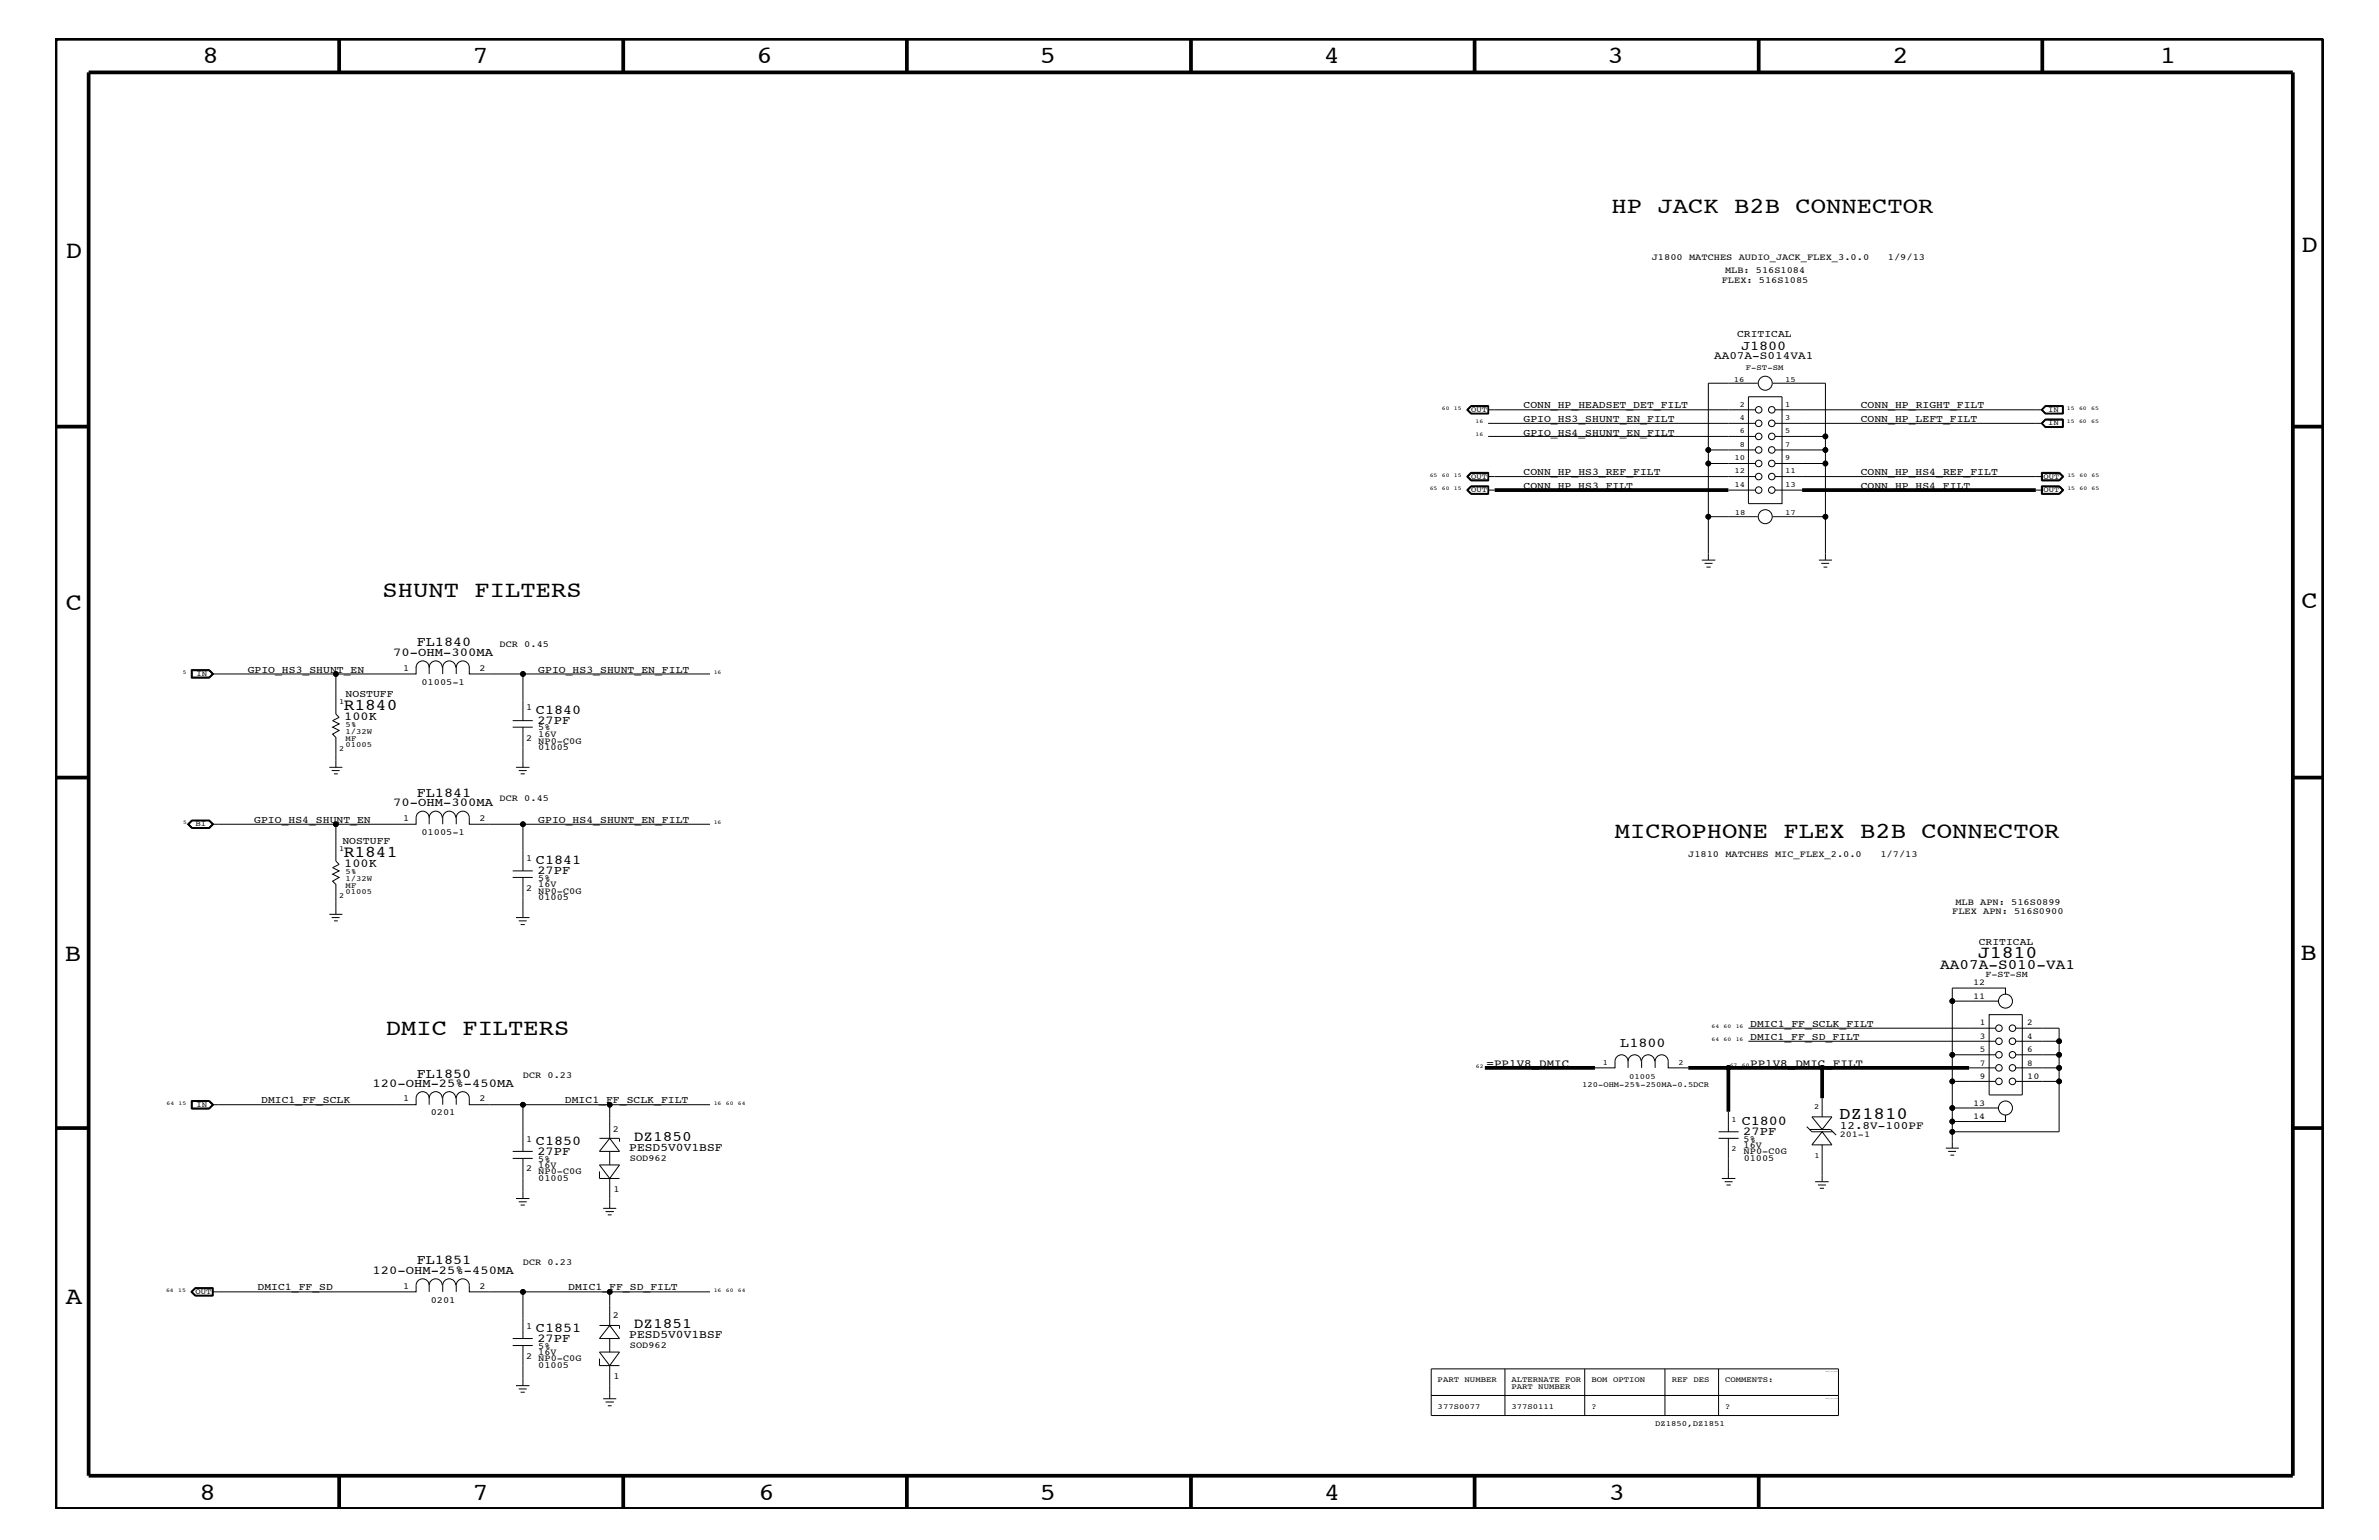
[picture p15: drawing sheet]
<svg xmlns="http://www.w3.org/2000/svg" width="432mm" height="279mm" viewBox="0 0 432 279" stroke-linecap="round" stroke-linejoin="round" font-family="sans-serif">
<defs><g id="words">
<g font-size="4.5">
<text x="36.7" y="11.5">8</text>
<text x="85.8" y="11.5">7</text>
<text x="137.3" y="11.5">6</text>
<text x="188.7" y="11.5">5</text>
<text x="240.3" y="11.5">4</text>
<text x="291.8" y="11.5">3</text>
<text x="343.5" y="11.5">2</text>
<text x="392" y="11.5">1</text>
<text x="11.9" y="46.8">D</text>
<text x="417.8" y="45.7">D</text>
<text x="11.9" y="110.6">C</text>
<text x="417.7" y="110.4">C</text>
<text x="11.8" y="174.3">B</text>
<text x="417.6" y="174.2">B</text>
<text x="11.9" y="236.7">A</text>
<text x="36.2" y="272.1">8</text>
<text x="85.8" y="272.1">7</text>
<text x="137.7" y="272.1">6</text>
<text x="188.7" y="272.1">5</text>
<text x="240.4" y="272.1">4</text>
<text x="292" y="272.1">3</text>
</g>
<g font-size="4.1">
<text x="292.5" y="38.6">HP JACK B2B CONNECTOR</text>
<text x="69.4" y="108.3">SHUNT FILTERS</text>
<text x="293.1" y="152">MICROPHONE FLEX B2B CONNECTOR</text>
<text x="70" y="187.7">DMIC FILTERS</text>
</g>
<text font-size="3.2" x="359" y="173.8">J1810</text>
<text font-size="3.1" x="333.8" y="203">DZ1810</text>
<g font-size="3">
<text x="62.4" y="128.8">R1840</text>
<text x="62.4" y="155.5">R1841</text>
</g>
<g font-size="2.6">
<text x="352.2" y="175.9">AA07A-S010-VA1</text>
<text x="115" y="207">DZ1850</text>
<text x="115" y="240.9">DZ1851</text>
</g>
<g font-size="2.5">
<text x="316" y="63.4">J1800</text>
<text x="75.6" y="117.3">FL1840</text>
<text x="97.3" y="129.6">C1840</text>
<text x="75.6" y="144.6">FL1841</text>
<text x="97.3" y="156.8">C1841</text>
<text x="294.1" y="190">L1800</text>
<text x="75.6" y="195.5">FL1850</text>
<text x="97.3" y="207.7">C1850</text>
<text x="316.1" y="204.1">C1800</text>
<text x="75.6" y="229.4">FL1851</text>
<text x="97.3" y="241.7">C1851</text>
</g>
<g font-size="2.2">
<text x="71.4" y="119">70-OHM-300MA</text>
<text x="62.5" y="130.7">100K</text>
<text x="97.5" y="131.3">27PF</text>
<text x="71.4" y="146.2">70-OHM-300MA</text>
<text x="62.5" y="157.3">100K</text>
<text x="97.5" y="158.6">27PF</text>
<text x="67.6" y="197.2">120-OHM-25%-450MA</text>
<text x="97.5" y="209.6">27PF</text>
<text x="316.4" y="205.9">27PF</text>
<text x="67.6" y="231.1">120-OHM-25%-450MA</text>
<text x="97.5" y="243.5">27PF</text>
</g>
<g font-size="2.1">
<text x="114.2" y="208.8">PESD5V0V1BSF</text>
<text x="114.2" y="242.8">PESD5V0V1BSF</text>
</g>
<g font-size="2">
<text x="311.1" y="65.1">AA07A-S014VA1</text>
<text x="269.8" y="193.6">=PP1V8_DMIC</text>
<text x="317.7" y="193.6">PP1V8_DMIC_FILT</text>
<text x="333.9" y="204.8">12.8V-100PF</text>
</g>
<g font-size="1.9">
<text x="315.3" y="61.1">CRITICAL</text>
<text x="276.5" y="76.6">GPIO_HS3_SHUNT_EN_FILT</text>
<text x="276.5" y="74.1">CONN_HP_HEADSET_DET_FILT</text>
<text x="337.7" y="76.6">CONN_HP_LEFT_FILT</text>
<text x="337.7" y="74.1">CONN_HP_RIGHT_FILT</text>
<text x="276.5" y="79">GPIO_HS4_SHUNT_EN_FILT</text>
<text x="276.5" y="88.7">CONN_HP_HS3_FILT</text>
<text x="276.5" y="86.2">CONN_HP_HS3_REF_FILT</text>
<text x="337.7" y="88.7">CONN_HP_HS4_FILT</text>
<text x="337.7" y="86.2">CONN_HP_HS4_REF_FILT</text>
<text x="45" y="122">GPIO_HS3_SHUNT_EN</text>
<text x="97.7" y="122">GPIO_HS3_SHUNT_EN_FILT</text>
<text x="62.7" y="126.5">NOSTUFF</text>
<text x="46.1" y="149.3">GPIO_HS4_SHUNT_EN</text>
<text x="97.7" y="149.3">GPIO_HS4_SHUNT_EN_FILT</text>
<text x="62.1" y="153.2">NOSTUFF</text>
<text x="359.2" y="171.4">CRITICAL</text>
<text x="317.7" y="188.7">DMIC1_FF_SD_FILT</text>
<text x="317.7" y="186.3">DMIC1_FF_SCLK_FILT</text>
<text x="47.4" y="200.2">DMIC1_FF_SCLK</text>
<text x="102.5" y="200.2">DMIC1_FF_SCLK_FILT</text>
<text x="46.7" y="234.1">DMIC1_FF_SD</text>
<text x="103.1" y="234.1">DMIC1_FF_SD_FILT</text>
</g>
<g font-size="1.7">
<text x="299.8" y="47.1">J1800 MATCHES AUDIO_JACK_FLEX_3.0.0</text>
<text x="342.7" y="47.1">1/9/13</text>
<text x="312.5" y="51.3">FLEX: 516S1085</text>
<text x="313.1" y="49.6">MLB: 516S1084</text>
<text x="90.7" y="117.4">DCR 0.45</text>
<text x="73.2" y="121.7">1</text>
<text x="76.5" y="124.2">01005-1</text>
<text x="87" y="121.7">2</text>
<text x="95.5" y="128.9">1</text>
<text x="95.5" y="134.4">2</text>
<text x="97.7" y="134.9">NP0-C0G</text>
<text x="97.7" y="133.6">16V</text>
<text x="97.7" y="132.5">5%</text>
<text x="97.7" y="136.1">01005</text>
<text x="73.2" y="149">1</text>
<text x="87" y="149">2</text>
<text x="90.7" y="145.3">DCR 0.45</text>
<text x="76.5" y="151.5">01005-1</text>
<text x="306.4" y="155.6">J1810 MATCHES MIC_FLEX_2.0.0</text>
<text x="341.3" y="155.6">1/7/13</text>
<text x="95.5" y="156.2">1</text>
<text x="95.5" y="161.7">2</text>
<text x="97.7" y="160.9">16V</text>
<text x="97.7" y="159.9">5%</text>
<text x="97.7" y="162.2">NP0-C0G</text>
<text x="97.7" y="163.4">01005</text>
<text x="354.3" y="165.9">FLEX APN: 516S0900</text>
<text x="354.9" y="164.1">MLB APN: 516S0899</text>
<text x="94.9" y="195.6">DCR 0.23</text>
<text x="73.2" y="199.8">1</text>
<text x="78.2" y="202.4">0201</text>
<text x="87" y="199.8">2</text>
<text x="95.5" y="207.1">1</text>
<text x="111.3" y="205.3">2</text>
<text x="316.5" y="208.2">16V</text>
<text x="316.5" y="207.1">5%</text>
<text x="316.5" y="209.4">NP0-C0G</text>
<text x="95.5" y="212.5">2</text>
<text x="97.7" y="213">NP0-C0G</text>
<text x="97.7" y="210.8">5%</text>
<text x="97.7" y="211.9">16V</text>
<text x="97.7" y="214.2">01005</text>
<text x="114.3" y="210.7">SOD962</text>
<text x="316.5" y="210.7">01005</text>
<text x="111.3" y="216.2">1</text>
<text x="73.2" y="233.8">1</text>
<text x="87" y="233.8">2</text>
<text x="94.9" y="229.6">DCR 0.23</text>
<text x="78.2" y="236.3">0201</text>
<text x="111.3" y="239.2">2</text>
<text x="95.5" y="241.1">1</text>
<text x="97.7" y="244.7">5%</text>
<text x="97.7" y="245.8">16V</text>
<text x="114.3" y="244.5">SOD962</text>
<text x="95.5" y="246.5">2</text>
<text x="97.7" y="247">NP0-C0G</text>
<text x="97.7" y="248.2">01005</text>
<text x="111.3" y="250.1">1</text>
</g>
<g font-size="1.6">
<text x="358.1" y="178.8">12</text>
<text x="360.4" y="177.3">F-ST-SM</text>
<text x="358.1" y="181.2">11</text>
<text x="359.3" y="186">1</text>
<text x="359.3" y="188.5">3</text>
<text x="359.3" y="190.9">5</text>
<text x="368" y="188.5">4</text>
<text x="368" y="190.9">6</text>
<text x="368" y="186">2</text>
<text x="359.3" y="193.3">7</text>
<text x="359.3" y="195.8">9</text>
<text x="368" y="193.3">8</text>
<text x="368" y="195.8">10</text>
<text x="358.1" y="200.6">13</text>
<text x="358.1" y="203.1">14</text>
<text x="333.9" y="206.4">201-1</text>
</g>
<g font-size="1.4">
<text x="314.7" y="69.3">16</text>
<text x="316.9" y="67.1">F-ST-SM</text>
<text x="324" y="69.3">15</text>
<text x="267" y="74.7">OUT</text>
<text x="315.8" y="73.8">2</text>
<text x="315.8" y="76.2">4</text>
<text x="324" y="73.8">1</text>
<text x="324" y="76.2">3</text>
<text x="371.8" y="74.7">IN</text>
<text x="371.8" y="77.2">IN</text>
<text x="314.8" y="83.5">10</text>
<text x="315.8" y="78.6">6</text>
<text x="315.8" y="81.1">8</text>
<text x="324" y="78.6">5</text>
<text x="324" y="81.1">7</text>
<text x="324" y="83.5">9</text>
<text x="267" y="86.9">OUT</text>
<text x="267" y="89.3">OUT</text>
<text x="314.8" y="85.9">12</text>
<text x="314.8" y="88.3">14</text>
<text x="324" y="85.9">11</text>
<text x="324" y="88.3">13</text>
<text x="370.9" y="86.9">OUT</text>
<text x="370.9" y="89.3">OUT</text>
<text x="314.9" y="93.4">18</text>
<text x="324" y="93.4">17</text>
<text x="35.6" y="122.6">IN</text>
<text x="61.6" y="127.7">1</text>
<text x="62.7" y="131.9">5%</text>
<text x="61.6" y="136.2">2</text>
<text x="62.7" y="135.6">01005</text>
<text x="62.7" y="134.4">MF</text>
<text x="62.7" y="133.2">1/32W</text>
<text x="35.5" y="149.9">BI</text>
<text x="61.6" y="154.4">1</text>
<text x="62.7" y="158.6">5%</text>
<text x="62.7" y="159.9">1/32W</text>
<text x="62.7" y="161.1">MF</text>
<text x="61.6" y="162.8">2</text>
<text x="62.7" y="162.2">01005</text>
<text x="287.2" y="197.2">120-OHM-25%-250MA-0.5DCR</text>
<text x="290.9" y="193.2">1</text>
<text x="295.7" y="195.7">01005</text>
<text x="304.6" y="193.2">2</text>
<text x="35.6" y="200.9">IN</text>
<text x="314.3" y="203.5">1</text>
<text x="329.3" y="201.3">2</text>
<text x="314.3" y="208.9">2</text>
<text x="329.4" y="210.2">1</text>
<text x="35.5" y="234.7">OUT</text>
<text x="260.9" y="250.7">PART NUMBER</text>
<text x="274.3" y="250.7">ALTERNATE FOR</text>
<text x="274.3" y="252">PART NUMBER</text>
<text x="288.9" y="250.7">BOM OPTION</text>
<text x="303.4" y="250.7">REF DES</text>
<text x="313.1" y="250.7">COMMENTS:</text>
<text x="260.9" y="255.6">377S0077</text>
<text x="274.3" y="255.6">377S0111</text>
<text x="288.9" y="255.6">?</text>
<text x="313.1" y="255.6">?</text>
<text x="300.4" y="258.7">DZ1850,DZ1851</text>
</g>
<g font-size="1">
<text x="261.7" y="74.4">60</text>
<text x="263.9" y="74.4">15</text>
<text x="267.8" y="76.8">16</text>
<text x="375.2" y="74.4">15</text>
<text x="375.2" y="76.8">15</text>
<text x="377.4" y="74.4">60</text>
<text x="377.4" y="76.8">60</text>
<text x="379.6" y="74.4">65</text>
<text x="379.6" y="76.8">65</text>
<text x="267.8" y="79.2">16</text>
<text x="259.5" y="86.5">65</text>
<text x="259.5" y="88.9">65</text>
<text x="261.7" y="86.5">60</text>
<text x="261.7" y="88.9">60</text>
<text x="263.9" y="86.5">15</text>
<text x="263.9" y="88.9">15</text>
<text x="375.2" y="88.9">15</text>
<text x="375.2" y="86.5">15</text>
<text x="377.4" y="88.9">60</text>
<text x="377.4" y="86.5">60</text>
<text x="379.6" y="88.9">65</text>
<text x="379.6" y="86.5">65</text>
<text x="33.2" y="122.3">5</text>
<text x="129.5" y="122.3">16</text>
<text x="33.3" y="149.5">5</text>
<text x="129.5" y="149.5">16</text>
<text x="310.6" y="186.5">64</text>
<text x="310.6" y="188.9">64</text>
<text x="312.8" y="186.5">60</text>
<text x="312.8" y="188.9">60</text>
<text x="315" y="186.5">16</text>
<text x="315" y="188.9">16</text>
<text x="267.9" y="193.7">62</text>
<text x="313.9" y="193.6">67</text>
<text x="316.1" y="193.6">60</text>
<text x="30.2" y="200.4">64</text>
<text x="32.4" y="200.4">15</text>
<text x="129.5" y="200.4">16</text>
<text x="131.7" y="200.4">60</text>
<text x="133.9" y="200.4">64</text>
<text x="30.1" y="234.4">64</text>
<text x="32.3" y="234.4">15</text>
<text x="129.5" y="234.4">16</text>
<text x="131.7" y="234.4">60</text>
<text x="133.9" y="234.4">64</text>
</g>
</g></defs>
<g fill="none" stroke="#000" stroke-width=".18">
<path d="M267 73.6h3.2v1.5h-3.2l-.8-.7zM267.1 73.7l-.7 .7 .7 .6M270.1 73.8h-3l-.6 .6 .6 .5h3M270.1 74.4h48.4M270.1 73.7v1.3M270.1 76.8h48.4M270.1 79.2h48.4M270.2 73.7h-3.2l-.7 .7 .7 .6h3.2M317.4 72h6v19.4h-6zM319 69.5h-8.9v12.1h8.4M321.8 69.5h9.5v9.7h-9.1M322.2 74.4h48.5"/>
<path d="M322.2 76.8h48.5M331.3 79.2v2.4h-9.1M370.5 74.4l.8 .6M370.5 76.8l.8 .7M370.5 76.8l.7 .8h3.3M370.5 76.8l.7-.8h3.3v1.6M370.7 76.8l.6-.6h3v1.2h-3zM371.2 73.6h3.3v1.5h-3.3l-.7-.7zM371.3 73.8h3v1.1h-3l-.6-.5zM371.3 73.7h3.1v1.3h-3.1M371.3 73.7l-.7 .7 .7 .6M371.3 73.7l-.8 .7"/>
<path d="M371.3 76l-.8 .8M374.4 76v1.5h-3.1M374.4 76.1h-3.1l-.7 .7 .7 .7M266.2 86.5l.8-.8h3.2v1.5h-3.2zM266.2 88.9l.8-.7h3.2v1.5h-3.2zM266.4 86.5l.7-.6h3v1.2h-3zM267 85.8h3.2M267 85.8l-.7 .7 .7 .7M267.1 85.9l-.6 .6 .6 .6h3M267.1 88.2l-.7 .7 .7 .7M270.1 88.3h-3l-.6 .6 .6 .6h3M270.1 86.5h48.4"/>
<path d="M270.1 88.9h1.2M270.1 88.2v1.4M270.2 88.2h-3.2l-.7 .7 .7 .7h3.2M310.1 81.6v2.5h8.4M310.1 84.1v17.5M310.1 93.7h8.9M313.7 88.9h4.8M322.2 86.5h48.5M322.2 88.9h4.9M331.3 93.7v7.9M331.3 81.6v2.5h-9.1M331.3 84.1v9.6h-9.5"/>
<path d="M369.5 88.9h1.2M370.5 88.2h3.3l.8 .7-.8 .8h-3.3zM370.5 85.7h3.3l.8 .8-.8 .7h-3.3zM370.6 88.2h3.2l.7 .7-.7 .7h-3.2zM370.7 88.3h3l.6 .6-.6 .6h-3M370.7 85.9h3l.7 .6-.7 .6h-3zM370.7 88.2v1.4M373.7 88.2l.7 .7-.7 .7M373.7 85.9l.6 .6-.6 .6h-3M373.8 85.8l.7 .7-.7 .7M373.8 85.8h-3.2v1.4M308.9 101.6h2.4"/>
<path d="M309.4 102.2h1.4M309.7 102.9h.8M330.1 101.6h2.4M330.6 102.2h1.4M331 102.9h.7M34.7 121.5h3.3l.8 .8-.8 .7h-3.3zM34.8 122.9h3.1M34.8 121.6h3.1l.7 .7-.7 .6M37.9 121.5l.8 .8-.8 .7h-3.1v-1.5M38.5 122.3h22.5v7.3l.6 .6-1.2 .5 1.2 .6-1.2 .6 1.2 .6-1.2 .7 .6 .6v5.4M38.5 122.3l-.6-.6h-3v1.2M38.5 122.3l-.6 .6"/>
<path d="M59.8 139.2h2.3M60.2 139.8h1.4M75.5 121.1a1.19 1.19 0 0 1 1.2-1.2 1.19 1.19 0 0 1 1.2 1.2 1.19 1.19 0 0 1 1.2-1.2 1.19 1.19 0 0 1 1.2 1.2M75.5 121v1.3h-14.5M77.9 121v1.3M80.4 121.1a1.19 1.19 0 0 1 1.1-1.2 1.19 1.19 0 0 1 1.2 1.2M80.4 121v1.3M82.8 121v1.3M82.8 121.1a1.19 1.19 0 0 1 1.2-1.2 1.19 1.19 0 0 1 1.2 1.2M85.2 121v1.3h9.7M93.1 130.7h3.6M93.1 131.9h3.6"/>
<path d="M93.6 139.2h2.5M94.2 139.8h1.4M94.9 131.9v7.3M128.9 122.3h-34v8.4M34 149.5l.8-.7h3.2l.8 .7-.8 .8h-3.2zM34.1 149.5l.7-.6h3.1l.8 .6-.8 .7h-3.1zM34.2 149.5l.7-.6h3l.7 .6-.7 .7h-3zM60.6 140.4h.7M61 149.5v6.7l.6 .6-1.2 .6 1.2 .6-1.2 .6 1.2 .6-1.2 .7 .6 .6v5.4M77.9 148.4a1.19 1.19 0 0 0-1.2-1.2 1.19 1.19 0 0 0-1.2 1.2v1.1h-37l-.6-.6h-3l-.6 .6 .6 .6h3l.6-.6M77.9 148.4v1.1M77.9 148.4a1.19 1.19 0 0 1 1.2-1.2 1.19 1.19 0 0 1 1.2 1.2"/>
<path d="M82.7 148.4a1.19 1.19 0 0 0-1.2-1.2 1.19 1.19 0 0 0-1.1 1.2v1.1M82.8 149.5v-1.1a1.19 1.19 0 0 1 1.2-1.2 1.19 1.19 0 0 1 1.2 1.2v1.1h43.7M93.1 158h3.6M93.1 159.2h3.6M94.5 140.4h.8M94.9 149.5v8.5M94.9 159.2v7.3M59.8 165.9h2.3M60.2 166.5h1.4M60.6 167.1h.7M93.6 166.5h2.5M94.2 167.1h1.4"/>
<path d="M94.5 167.7h.8M34.7 199.7h3.3l.8 .7-.8 .8h-3.3zM34.8 199.8h3.1M34.9 199.8v1.2h3l.6-.6M37.9 199.8l.7 .6-.7 .7h-3.1M37.9 199.8l.6 .6M77.9 199.2a1.19 1.19 0 0 0-1.2-1.1 1.19 1.19 0 0 0-1.2 1.1v1.2h-37M77.9 199.2v1.2M77.9 199.2a1.19 1.19 0 0 1 1.2-1.1 1.19 1.19 0 0 1 1.2 1.1M82.7 199.2a1.19 1.19 0 0 0-1.2-1.1 1.19 1.19 0 0 0-1.1 1.1v1.2M295.5 192.6a1.19 1.19 0 0 0-1.2-1.2 1.19 1.19 0 0 0-1.2 1.2v1.1h-3.6M295.5 192.6v1.1"/>
<path d="M295.5 192.6a1.19 1.19 0 0 1 1.2-1.2 1.19 1.19 0 0 1 1.2 1.2M300.3 192.6a1.19 1.19 0 0 0-1.2-1.2 1.19 1.19 0 0 0-1.1 1.2v1.1M300.4 193.7v-1.1a1.19 1.19 0 0 1 1.2-1.2 1.19 1.19 0 0 1 1.2 1.2v1.1h3.6M317.4 188.9h44.8M317.4 186.5h44.8M330.7 199.2v3.4M354.4 181.6v9.8h7.8M354.4 191.4v4.8h7.8M354.4 196.2v4.8h8.4M354.4 181.6h8.4M357.4 193.7h4.8M361 184.1h6.1v14.6h-6.1z"/>
<path d="M364 180.4v-1.1h-9.6v2.3M365.9 186.5h7.8v2.4h-7.8M373.7 196.2v9.1h-19.3v-1.8M373.7 188.9v2.5h-7.8M373.7 191.4v2.3h-7.8M373.7 193.7v2.5h-7.8M37.9 201.2l.8-.8-.8-.6h-3.1v1.4M93.1 208.9h3.6M93.1 210.2h3.6M93.6 217.4h2.5M94.2 218h1.4M94.5 218.6h.8"/>
<path d="M94.9 210.2v7.2M94.9 200.4h-9.7v-1.2a1.19 1.19 0 0 0-1.2-1.1 1.19 1.19 0 0 0-1.2 1.1v1.2M108.8 206.5h3.6v.6M108.8 212.5v1.3h3.6M109.5 219.2h2.4M109.9 219.8h1.5M110.7 200.4h-15.8v8.5M110.7 213.8l1.7-2.4h-3.6l1.9 2.4v5.4M110.7 206.5l1.7 2.4h-3.6zM110.7 208.9v2.5M128.9 200.4h-18.2v6.1M311.9 205.3h3.7"/>
<path d="M311.9 206.5h3.7M312.5 213.8h2.5M313 214.4h1.5M313.4 215h.7M313.7 201.7v3.6M313.7 206.5v7.3M327.9 204.4l1 .9h3.8M328.5 204.9h3.8l1 1M328.9 202.6h3.6l-1.8 2.3zM329.5 214.4h2.4M330 215h1.4M330.3 215.6h.8"/>
<path d="M330.7 207.7v6.7M330.7 205.3l1.8 2.4h-3.6zM353.2 208.3h2.3M353.6 208.9h1.4M354 209.6h.7M354.4 201v2.5h9.6v-1.2M354.4 205.3v3M34.6 234.4l.8-.8h3.3v1.5h-3.3zM34.9 234.4l.6-.6h3v1.2h-3zM35.5 233.7h3.1v1.4h-3.1M35.5 233.7l-.7 .7 .7 .7M35.5 233.7l-.8 .7 .8 .7"/>
<path d="M77.9 233.2a1.19 1.19 0 0 0-1.2-1.2 1.19 1.19 0 0 0-1.2 1.2v1.2h-37M77.9 233.2v1.2M77.9 233.2a1.19 1.19 0 0 1 1.2-1.2 1.19 1.19 0 0 1 1.2 1.2M82.7 233.2a1.19 1.19 0 0 0-1.2-1.2 1.19 1.19 0 0 0-1.1 1.2v1.2M82.8 234.4v-1.2a1.19 1.19 0 0 1 1.2-1.2 1.19 1.19 0 0 1 1.2 1.2v1.2h9.7v8.4M94.9 234.4h34M110.3 220.4h.7M110.7 234.4v6.1M93.1 242.9h3.6M93.1 244.1h3.6M93.6 251.4h2.5M94.2 252h1.4"/>
<path d="M94.5 252.6h.8M94.9 244.1v7.3M108.8 240.5h3.6v.6M108.8 246.5v1.3h3.6M109.5 253.8h2.4M109.9 254.4h1.5M110.3 255h.7M110.7 247.8l1.7-2.5h-3.6l1.9 2.5v6M110.7 240.5l1.7 2.4h-3.6zM110.7 242.8v2.5M259.8 253.2h73.9M259.8 248.4h73.9v8.4h-73.9z"/>
<path d="M273.2 248.4v8.4M287.6 248.4v8.4M302.2 248.4v8.4M311.9 248.4v8.4"/>
<circle cx="319.2" cy="76.8" r=".59"/>
<circle cx="319.2" cy="79.2" r=".59"/>
<circle cx="319.2" cy="74.4" r=".59"/>
<circle cx="320.4" cy="69.5" r="1.27"/>
<circle cx="321.6" cy="76.8" r=".59"/>
<circle cx="321.6" cy="74.4" r=".59"/>
<circle cx="321.6" cy="79.2" r=".59"/>
<circle cx="331.3" cy="79.2" r=".42"/>
<circle cx="310.1" cy="93.7" r=".42"/>
<circle cx="310.1" cy="84.1" r=".42"/>
<circle cx="310.1" cy="81.6" r=".42"/>
<circle cx="319.2" cy="81.6" r=".59"/>
<circle cx="319.2" cy="84.1" r=".59"/>
<circle cx="319.2" cy="88.9" r=".59"/>
<circle cx="319.2" cy="86.5" r=".59"/>
<circle cx="320.4" cy="93.7" r="1.27"/>
<circle cx="321.6" cy="84.1" r=".59"/>
<circle cx="321.6" cy="81.6" r=".59"/>
<circle cx="321.6" cy="88.9" r=".59"/>
<circle cx="321.6" cy="86.5" r=".59"/>
<circle cx="331.3" cy="84.1" r=".42"/>
<circle cx="331.3" cy="81.6" r=".42"/>
<circle cx="331.3" cy="93.7" r=".42"/>
<circle cx="61" cy="122.3" r=".42"/>
<circle cx="94.9" cy="122.3" r=".42"/>
<circle cx="61" cy="149.5" r=".42"/>
<circle cx="94.9" cy="149.5" r=".42"/>
<circle cx="313.7" cy="193.7" r=".42"/>
<circle cx="330.7" cy="193.7" r=".42"/>
<circle cx="354.4" cy="191.4" r=".42"/>
<circle cx="354.4" cy="196.2" r=".42"/>
<circle cx="354.4" cy="181.6" r=".42"/>
<circle cx="362.8" cy="186.5" r=".59"/>
<circle cx="362.8" cy="193.7" r=".59"/>
<circle cx="362.8" cy="191.4" r=".59"/>
<circle cx="362.8" cy="188.9" r=".59"/>
<circle cx="362.8" cy="196.2" r=".59"/>
<circle cx="364" cy="181.6" r="1.27"/>
<circle cx="365.3" cy="186.5" r=".59"/>
<circle cx="365.3" cy="191.4" r=".59"/>
<circle cx="365.3" cy="188.9" r=".59"/>
<circle cx="365.3" cy="196.2" r=".59"/>
<circle cx="365.3" cy="193.7" r=".59"/>
<circle cx="373.7" cy="191.4" r=".42"/>
<circle cx="373.7" cy="196.2" r=".42"/>
<circle cx="373.7" cy="188.9" r=".42"/>
<circle cx="373.7" cy="193.7" r=".42"/>
<circle cx="94.9" cy="200.4" r=".42"/>
<circle cx="110.7" cy="200.4" r=".42"/>
<circle cx="354.4" cy="205.3" r=".42"/>
<circle cx="354.4" cy="203.5" r=".42"/>
<circle cx="354.4" cy="201" r=".42"/>
<circle cx="364" cy="201" r="1.27"/>
<circle cx="94.9" cy="234.4" r=".42"/>
<circle cx="110.7" cy="234.4" r=".42"/>
</g>
<g fill="none" stroke="#000" stroke-width=".68" stroke-linecap="butt">
<path d="M10.1 7h411.6v266.8h-411.6zM16.1 13.1h400.1v254.6h-400.1zM61.6 7v6.1M113.1 7v6.1M164.6 7v6.1M216.2 7v6.1M267.6 7v6.1M319.2 7v6.1M370.7 7v6.1M10.1 77.4h6M416.2 77.4h5.5M271.3 88.9h42.4"/>
<path d="M327.1 88.9h42.4M10.1 141.1h6M416.2 141.1h5.5M269.5 193.7h20M306.4 193.7h7.3v8M313.7 193.7h43.7M330.7 193.7v5.5M10.1 204.7h6M416.2 204.7h5.5M61.6 267.7v6.1M113.1 267.7v6.1M164.6 267.7v6.1"/>
<path d="M216.2 268v5.8M267.6 267.7v6.1M319.2 267.7v6.1"/>
</g>
<g fill="#000">
<circle cx="331.3" cy="79.2" r=".42"/>
<circle cx="310" cy="93.8" r=".42"/>
<circle cx="310" cy="81.6" r=".42"/>
<circle cx="310" cy="84.1" r=".42"/>
<circle cx="331.3" cy="81.6" r=".42"/>
<circle cx="331.3" cy="93.8" r=".42"/>
<circle cx="331.3" cy="84.1" r=".42"/>
<circle cx="61" cy="122.3" r=".42"/>
<circle cx="94.9" cy="122.3" r=".42"/>
<circle cx="61" cy="149.5" r=".42"/>
<circle cx="94.9" cy="149.5" r=".42"/>
<circle cx="313.7" cy="193.7" r=".42"/>
<circle cx="330.7" cy="193.7" r=".42"/>
<circle cx="354.3" cy="181.6" r=".42"/>
<circle cx="354.3" cy="191.4" r=".42"/>
<circle cx="354.3" cy="196.2" r=".42"/>
<circle cx="373.7" cy="196.2" r=".42"/>
<circle cx="373.7" cy="188.9" r=".42"/>
<circle cx="373.7" cy="191.4" r=".42"/>
<circle cx="373.7" cy="193.7" r=".42"/>
<circle cx="94.9" cy="200.4" r=".42"/>
<circle cx="110.7" cy="200.4" r=".42"/>
<circle cx="354.3" cy="205.3" r=".42"/>
<circle cx="354.3" cy="203.5" r=".42"/>
<circle cx="354.3" cy="201" r=".42"/>
<circle cx="94.9" cy="234.4" r=".42"/>
<circle cx="110.7" cy="234.4" r=".42"/>
</g>
<use href="#words"/>
</svg>
